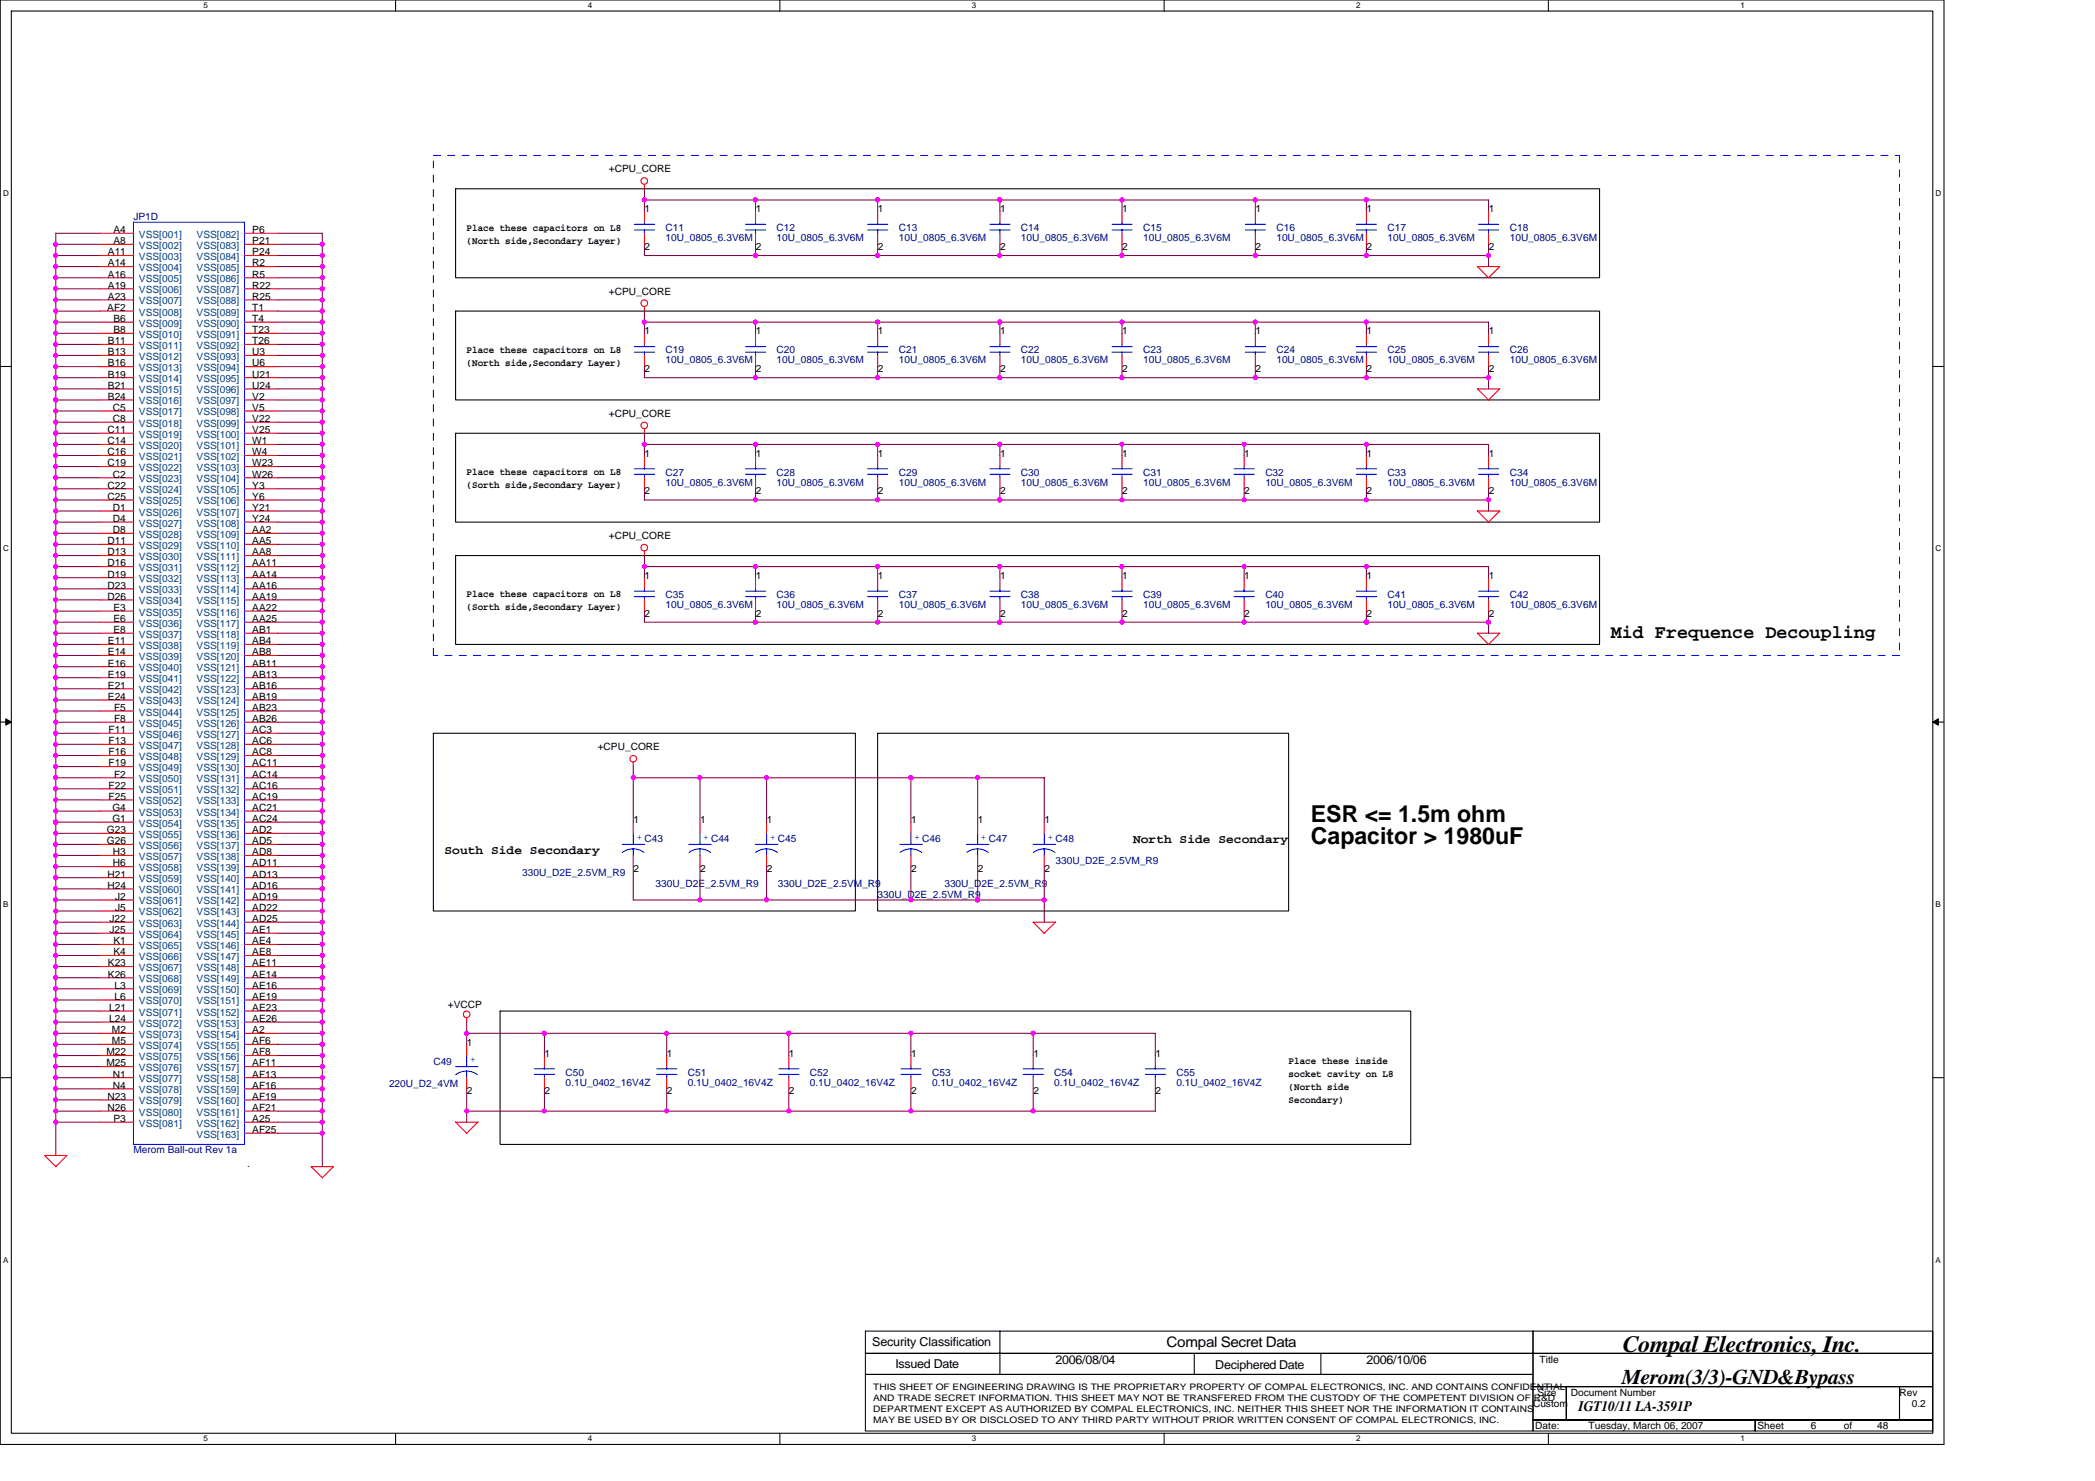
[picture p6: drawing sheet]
<svg xmlns="http://www.w3.org/2000/svg" width="297mm" height="210mm" viewBox="0 0 297 210" stroke-linecap="round" stroke-linejoin="round" font-family="sans-serif">
<defs><g id="words">
<g font-size="3.3">
<text x="185.9" y="116.4">ESR &lt;= 1.5m ohm</text>
<text x="185.9" y="119.6">Capacitor &gt; 1980uF</text>
<text x="230.1" y="191.6">Compal Electronics, Inc.</text>
</g>
<text font-size="3" x="230" y="196.1">Merom(3/3)-GND&amp;Bypass</text>
<text font-size="2.7" x="228.4" y="90.4">Mid Frequence Decoupling</text>
<g font-size="2.1">
<text x="165.4" y="191">Compal Secret Data</text>
<text x="223.8" y="200">IGT10/11 LA-3591P</text>
</g>
<g font-size="1.7">
<text x="160.7" y="119.5">North Side Secondary</text>
<text x="63" y="121.1">South Side Secondary</text>
<text x="123.7" y="190.8">Security Classification</text>
<text x="127" y="193.8">Issued Date</text>
<text x="149.6" y="193.4">2006/08/04</text>
<text x="172.3" y="194">Deciphered Date</text>
<text x="193.7" y="193.4">2006/10/06</text>
</g>
<g font-size="1.4">
<text x="86.3" y="24.4">+CPU_CORE</text>
<text x="16.1" y="34.6">A8</text>
<text x="16.1" y="33">A4</text>
<text x="35.8" y="33">P6</text>
<text x="35.8" y="34.6">P21</text>
<text x="66.2" y="32.7">Place these capacitors on L8</text>
<text x="66.2" y="34.5">(North side,Secondary Layer)</text>
<text x="91.4" y="30.1">1</text>
<text x="91.4" y="35.4">2</text>
<text x="107.1" y="30.1">1</text>
<text x="107.1" y="35.4">2</text>
<text x="124.5" y="30.1">1</text>
<text x="124.5" y="35.4">2</text>
<text x="141.8" y="30.1">1</text>
<text x="141.8" y="35.4">2</text>
<text x="159.1" y="30.1">1</text>
<text x="159.1" y="35.4">2</text>
<text x="178" y="30.1">1</text>
<text x="178" y="35.4">2</text>
<text x="193.8" y="30.1">1</text>
<text x="193.8" y="35.4">2</text>
<text x="211.1" y="30.1">1</text>
<text x="211.1" y="35.4">2</text>
<text x="15.3" y="36.2">A11</text>
<text x="15.3" y="37.8">A14</text>
<text x="15.3" y="39.3">A16</text>
<text x="15.3" y="40.9">A19</text>
<text x="35.8" y="36.2">P24</text>
<text x="35.8" y="37.8">R2</text>
<text x="35.8" y="39.3">R5</text>
<text x="35.8" y="40.9">R22</text>
<text x="86.3" y="41.7">+CPU_CORE</text>
<text x="15.2" y="44.1">AF2</text>
<text x="15.3" y="42.5">A23</text>
<text x="16.1" y="45.6">B6</text>
<text x="16.1" y="47.2">B8</text>
<text x="35.8" y="42.5">R25</text>
<text x="35.8" y="44.1">T1</text>
<text x="35.8" y="45.6">T4</text>
<text x="35.8" y="47.2">T23</text>
<text x="91.4" y="47.4">1</text>
<text x="107.1" y="47.4">1</text>
<text x="124.5" y="47.4">1</text>
<text x="141.8" y="47.4">1</text>
<text x="159.1" y="47.4">1</text>
<text x="178" y="47.4">1</text>
<text x="193.8" y="47.4">1</text>
<text x="211.1" y="47.4">1</text>
<text x="15.3" y="48.8">B11</text>
<text x="15.3" y="50.4">B13</text>
<text x="15.3" y="51.9">B16</text>
<text x="15.3" y="53.5">B19</text>
<text x="35.8" y="48.8">T26</text>
<text x="35.8" y="50.4">U3</text>
<text x="35.8" y="51.9">U6</text>
<text x="35.8" y="53.5">U21</text>
<text x="66.2" y="50">Place these capacitors on L8</text>
<text x="66.2" y="51.9">(North side,Secondary Layer)</text>
<text x="91.4" y="52.7">2</text>
<text x="107.1" y="52.7">2</text>
<text x="124.5" y="52.7">2</text>
<text x="141.8" y="52.7">2</text>
<text x="159.1" y="52.7">2</text>
<text x="178" y="52.7">2</text>
<text x="193.8" y="52.7">2</text>
<text x="211.1" y="52.7">2</text>
<text x="15.3" y="55.1">B21</text>
<text x="15.3" y="56.7">B24</text>
<text x="16" y="58.2">C5</text>
<text x="16" y="59.8">C8</text>
<text x="35.8" y="55.1">U24</text>
<text x="35.8" y="56.7">V2</text>
<text x="35.8" y="58.2">V5</text>
<text x="35.8" y="59.8">V22</text>
<text x="86.3" y="59.1">+CPU_CORE</text>
<text x="15.2" y="61.4">C11</text>
<text x="15.2" y="63">C14</text>
<text x="15.2" y="64.5">C16</text>
<text x="35.8" y="61.4">V25</text>
<text x="35.8" y="63">W1</text>
<text x="35.8" y="64.5">W4</text>
<text x="91.4" y="64.7">1</text>
<text x="107.1" y="64.7">1</text>
<text x="124.5" y="64.7">1</text>
<text x="141.8" y="64.7">1</text>
<text x="159.1" y="64.7">1</text>
<text x="176.4" y="64.7">1</text>
<text x="193.8" y="64.7">1</text>
<text x="211.1" y="64.7">1</text>
<text x="15.2" y="66.1">C19</text>
<text x="15.2" y="69.3">C22</text>
<text x="15.2" y="70.8">C25</text>
<text x="16" y="67.7">C2</text>
<text x="35.8" y="66.1">W23</text>
<text x="35.8" y="67.7">W26</text>
<text x="35.8" y="69.3">Y3</text>
<text x="35.8" y="70.8">Y6</text>
<text x="66.2" y="67.3">Place these capacitors on L8</text>
<text x="66.2" y="69.2">(Sorth side,Secondary Layer)</text>
<text x="91.4" y="70.1">2</text>
<text x="107.1" y="70.1">2</text>
<text x="124.5" y="70.1">2</text>
<text x="141.8" y="70.1">2</text>
<text x="159.1" y="70.1">2</text>
<text x="176.4" y="70.1">2</text>
<text x="193.8" y="70.1">2</text>
<text x="211.1" y="70.1">2</text>
<text x="15.2" y="77.1">D11</text>
<text x="16" y="72.4">D1</text>
<text x="16" y="74">D4</text>
<text x="16" y="75.6">D8</text>
<text x="35.8" y="72.4">Y21</text>
<text x="35.8" y="74">Y24</text>
<text x="35.8" y="75.6">AA2</text>
<text x="35.8" y="77.1">AA5</text>
<text x="86.3" y="76.4">+CPU_CORE</text>
<text x="15.2" y="78.7">D13</text>
<text x="15.2" y="80.3">D16</text>
<text x="15.2" y="81.9">D19</text>
<text x="15.2" y="83.4">D23</text>
<text x="35.8" y="78.7">AA8</text>
<text x="35.8" y="80.3">AA11</text>
<text x="35.8" y="81.9">AA14</text>
<text x="35.8" y="83.4">AA16</text>
<text x="91.4" y="82">1</text>
<text x="107.1" y="82">1</text>
<text x="124.5" y="82">1</text>
<text x="141.8" y="82">1</text>
<text x="159.1" y="82">1</text>
<text x="176.4" y="82">1</text>
<text x="193.8" y="82">1</text>
<text x="211.1" y="82">1</text>
<text x="15.2" y="85">D26</text>
<text x="16.1" y="86.6">E3</text>
<text x="16.1" y="88.2">E6</text>
<text x="16.1" y="89.7">E8</text>
<text x="35.8" y="85">AA19</text>
<text x="35.8" y="86.6">AA22</text>
<text x="35.8" y="88.2">AA25</text>
<text x="35.8" y="89.7">AB1</text>
<text x="66.2" y="84.6">Place these capacitors on L8</text>
<text x="66.2" y="86.5">(Sorth side,Secondary Layer)</text>
<text x="91.4" y="87.4">2</text>
<text x="107.1" y="87.4">2</text>
<text x="124.5" y="87.4">2</text>
<text x="141.8" y="87.4">2</text>
<text x="159.1" y="87.4">2</text>
<text x="176.4" y="87.4">2</text>
<text x="193.8" y="87.4">2</text>
<text x="211.1" y="87.4">2</text>
<text x="15.3" y="91.3">E11</text>
<text x="15.3" y="92.9">E14</text>
<text x="15.3" y="94.5">E16</text>
<text x="35.8" y="91.3">AB4</text>
<text x="35.8" y="92.9">AB8</text>
<text x="35.8" y="94.5">AB11</text>
<text x="15.3" y="96">E19</text>
<text x="15.3" y="97.6">E21</text>
<text x="15.3" y="99.2">E24</text>
<text x="16.2" y="100.8">F5</text>
<text x="35.8" y="96">AB13</text>
<text x="35.8" y="97.6">AB16</text>
<text x="35.8" y="99.2">AB19</text>
<text x="35.8" y="100.8">AB23</text>
<text x="15.4" y="103.9">F11</text>
<text x="15.4" y="105.5">F13</text>
<text x="15.4" y="107.1">F16</text>
<text x="16.2" y="102.3">F8</text>
<text x="35.8" y="102.3">AB26</text>
<text x="35.8" y="103.9">AC3</text>
<text x="35.8" y="105.5">AC6</text>
<text x="35.8" y="107.1">AC8</text>
<text x="84.7" y="106.3">+CPU_CORE</text>
<text x="15.4" y="108.6">F19</text>
<text x="15.4" y="111.8">F22</text>
<text x="15.4" y="113.3">F25</text>
<text x="16.2" y="110.2">F2</text>
<text x="35.8" y="108.6">AC11</text>
<text x="35.8" y="110.2">AC14</text>
<text x="35.8" y="111.8">AC16</text>
<text x="35.8" y="113.3">AC19</text>
<text x="15.2" y="118.1">G23</text>
<text x="15.2" y="119.7">G26</text>
<text x="15.9" y="114.9">G4</text>
<text x="15.9" y="116.5">G1</text>
<text x="35.8" y="114.9">AC21</text>
<text x="35.8" y="116.5">AC24</text>
<text x="35.8" y="118.1">AD2</text>
<text x="35.8" y="119.7">AD5</text>
<text x="89.8" y="116.7">1</text>
<text x="99.3" y="116.7">1</text>
<text x="108.7" y="116.7">1</text>
<text x="129.2" y="116.7">1</text>
<text x="138.6" y="116.7">1</text>
<text x="148.1" y="116.7">1</text>
<text x="15.2" y="124.4">H21</text>
<text x="15.2" y="126">H24</text>
<text x="16" y="121.2">H3</text>
<text x="16" y="122.8">H6</text>
<text x="35.8" y="121.2">AD8</text>
<text x="35.8" y="122.8">AD11</text>
<text x="35.8" y="124.4">AD13</text>
<text x="35.8" y="126">AD16</text>
<text x="89.8" y="123.6">2</text>
<text x="99.3" y="123.6">2</text>
<text x="108.7" y="123.6">2</text>
<text x="129.2" y="123.6">2</text>
<text x="138.6" y="123.6">2</text>
<text x="148.1" y="123.6">2</text>
<text x="15.5" y="130.7">J22</text>
<text x="16.3" y="127.5">J2</text>
<text x="16.3" y="129.1">J5</text>
<text x="35.8" y="127.5">AD19</text>
<text x="35.8" y="129.1">AD22</text>
<text x="35.8" y="130.7">AD25</text>
<text x="15.3" y="137">K23</text>
<text x="15.5" y="132.2">J25</text>
<text x="16.1" y="133.8">K1</text>
<text x="16.1" y="135.4">K4</text>
<text x="35.8" y="137">AE11</text>
<text x="35.8" y="132.2">AE1</text>
<text x="35.8" y="133.8">AE4</text>
<text x="35.8" y="135.4">AE8</text>
<text x="15.3" y="138.6">K26</text>
<text x="15.5" y="143.3">L21</text>
<text x="16.3" y="140.1">L3</text>
<text x="16.3" y="141.7">L6</text>
<text x="35.8" y="143.3">AE23</text>
<text x="35.8" y="141.7">AE19</text>
<text x="35.8" y="138.6">AE14</text>
<text x="35.8" y="140.1">AE16</text>
<text x="63.5" y="142.8">+VCCP</text>
<text x="15.1" y="149.6">M22</text>
<text x="15.5" y="144.8">L24</text>
<text x="15.9" y="146.4">M2</text>
<text x="15.9" y="148">M5</text>
<text x="35.8" y="149.6">AF8</text>
<text x="35.8" y="148">AF6</text>
<text x="35.8" y="146.4">A2</text>
<text x="35.8" y="144.8">AE26</text>
<text x="66.2" y="148.2">1</text>
<text x="77.2" y="149.8">1</text>
<text x="94.5" y="149.8">1</text>
<text x="111.9" y="149.8">1</text>
<text x="129.2" y="149.8">1</text>
<text x="146.5" y="149.8">1</text>
<text x="163.8" y="149.8">1</text>
<text x="15.1" y="151.2">M25</text>
<text x="15.2" y="155.9">N23</text>
<text x="16" y="152.7">N1</text>
<text x="16" y="154.3">N4</text>
<text x="35.8" y="155.9">AF19</text>
<text x="35.8" y="154.3">AF16</text>
<text x="35.8" y="152.7">AF13</text>
<text x="35.8" y="151.2">AF11</text>
<text x="66.2" y="155.1">2</text>
<text x="77.2" y="155.1">2</text>
<text x="94.5" y="155.1">2</text>
<text x="111.9" y="155.1">2</text>
<text x="129.2" y="155.1">2</text>
<text x="146.5" y="155.1">2</text>
<text x="163.8" y="155.1">2</text>
<text x="182.7" y="150.8">Place these inside</text>
<text x="182.7" y="152.7">socket cavity on L8</text>
<text x="182.7" y="154.5">(North side</text>
<text x="15.2" y="157.5">N26</text>
<text x="16.1" y="159">P3</text>
<text x="35.8" y="159">A25</text>
<text x="35.8" y="157.5">AF21</text>
<text x="35.8" y="160.6">AF25</text>
<text x="182.7" y="156.4">Secondary)</text>
<text x="35.1" y="165.4">.</text>
<text x="218" y="197.8">Size</text>
<text x="218.3" y="193.2">Title</text>
<text x="222.7" y="197.8">Document Number</text>
<text x="269.3" y="197.8">Rev</text>
<text x="217.4" y="199.4">Custom</text>
<text x="217.7" y="202.5">Date:</text>
<text x="225.2" y="202.5">Tuesday, March 06, 2007</text>
<text x="249.2" y="202.5">Sheet</text>
<text x="256.7" y="202.5">6</text>
<text x="261.4" y="202.5">of</text>
<text x="266.2" y="202.5">48</text>
<text x="271.1" y="199.4">0.2</text>
</g>
<g font-size="1.4" fill="#000080">
<text x="18.9" y="31.2">JP1D</text>
<text x="94.4" y="32.8">C11</text>
<text x="94.4" y="34.2">10U_0805_6.3V6M</text>
<text x="110.1" y="32.8">C12</text>
<text x="110.1" y="34.2">10U_0805_6.3V6M</text>
<text x="127.4" y="32.8">C13</text>
<text x="127.4" y="34.2">10U_0805_6.3V6M</text>
<text x="144.8" y="32.8">C14</text>
<text x="144.8" y="34.2">10U_0805_6.3V6M</text>
<text x="162.1" y="32.8">C15</text>
<text x="162.1" y="34.2">10U_0805_6.3V6M</text>
<text x="181" y="32.8">C16</text>
<text x="181" y="34.2">10U_0805_6.3V6M</text>
<text x="196.7" y="32.8">C17</text>
<text x="196.7" y="34.2">10U_0805_6.3V6M</text>
<text x="214.1" y="32.8">C18</text>
<text x="214.1" y="34.2">10U_0805_6.3V6M</text>
<text x="94.4" y="50.1">C19</text>
<text x="94.4" y="51.5">10U_0805_6.3V6M</text>
<text x="110.1" y="50.1">C20</text>
<text x="110.1" y="51.5">10U_0805_6.3V6M</text>
<text x="127.4" y="50.1">C21</text>
<text x="127.4" y="51.5">10U_0805_6.3V6M</text>
<text x="144.8" y="50.1">C22</text>
<text x="144.8" y="51.5">10U_0805_6.3V6M</text>
<text x="162.1" y="50.1">C23</text>
<text x="162.1" y="51.5">10U_0805_6.3V6M</text>
<text x="181" y="50.1">C24</text>
<text x="181" y="51.5">10U_0805_6.3V6M</text>
<text x="196.7" y="50.1">C25</text>
<text x="196.7" y="51.5">10U_0805_6.3V6M</text>
<text x="214.1" y="50.1">C26</text>
<text x="214.1" y="51.5">10U_0805_6.3V6M</text>
<text x="94.4" y="67.4">C27</text>
<text x="94.4" y="68.8">10U_0805_6.3V6M</text>
<text x="110.1" y="67.4">C28</text>
<text x="110.1" y="68.8">10U_0805_6.3V6M</text>
<text x="127.4" y="67.4">C29</text>
<text x="127.4" y="68.8">10U_0805_6.3V6M</text>
<text x="144.8" y="67.4">C30</text>
<text x="144.8" y="68.8">10U_0805_6.3V6M</text>
<text x="162.1" y="67.4">C31</text>
<text x="162.1" y="68.8">10U_0805_6.3V6M</text>
<text x="179.4" y="67.4">C32</text>
<text x="179.4" y="68.8">10U_0805_6.3V6M</text>
<text x="196.7" y="67.4">C33</text>
<text x="196.7" y="68.8">10U_0805_6.3V6M</text>
<text x="214.1" y="67.4">C34</text>
<text x="214.1" y="68.8">10U_0805_6.3V6M</text>
<text x="94.4" y="84.7">C35</text>
<text x="94.4" y="86.1">10U_0805_6.3V6M</text>
<text x="110.1" y="84.7">C36</text>
<text x="110.1" y="86.1">10U_0805_6.3V6M</text>
<text x="127.4" y="84.7">C37</text>
<text x="127.4" y="86.1">10U_0805_6.3V6M</text>
<text x="144.8" y="84.7">C38</text>
<text x="144.8" y="86.1">10U_0805_6.3V6M</text>
<text x="162.1" y="84.7">C39</text>
<text x="162.1" y="86.1">10U_0805_6.3V6M</text>
<text x="179.4" y="84.7">C40</text>
<text x="179.4" y="86.1">10U_0805_6.3V6M</text>
<text x="196.7" y="84.7">C41</text>
<text x="196.7" y="86.1">10U_0805_6.3V6M</text>
<text x="214.1" y="84.7">C42</text>
<text x="214.1" y="86.1">10U_0805_6.3V6M</text>
<text x="74" y="124.1">330U_D2E_2.5VM_R9</text>
<text x="92.9" y="125.7">330U_D2E_2.5VM_R9</text>
<text x="110.3" y="125.7">330U_D2E_2.5VM_R9</text>
<text x="133.9" y="125.7">330U_D2E_2.5VM_R9</text>
<text x="149.6" y="122.5">330U_D2E_2.5VM_R9</text>
<text x="124.4" y="127.3">330U_D2E_2.5VM_R9</text>
<text x="55.2" y="154">220U_D2_4VM</text>
<text x="61.4" y="150.9">C49</text>
<text x="80.2" y="152.4">C50</text>
<text x="80.2" y="153.9">0.1U_0402_16V4Z</text>
<text x="97.5" y="152.4">C51</text>
<text x="97.5" y="153.9">0.1U_0402_16V4Z</text>
<text x="114.8" y="152.4">C52</text>
<text x="114.8" y="153.9">0.1U_0402_16V4Z</text>
<text x="132.2" y="152.4">C53</text>
<text x="132.2" y="153.9">0.1U_0402_16V4Z</text>
<text x="149.5" y="152.4">C54</text>
<text x="149.5" y="153.9">0.1U_0402_16V4Z</text>
<text x="166.8" y="152.4">C55</text>
<text x="166.8" y="153.9">0.1U_0402_16V4Z</text>
<text x="18.9" y="163.5">Merom Ball-out Rev 1a</text>
</g>
<g font-size="1.4" fill="#004080">
<text x="19.7" y="35.3">VSS[002]</text>
<text x="19.7" y="33.7">VSS[001]</text>
<text x="27.9" y="33.7">VSS[082]</text>
<text x="27.9" y="35.3">VSS[083]</text>
<text x="19.7" y="36.9">VSS[003]</text>
<text x="19.7" y="38.4">VSS[004]</text>
<text x="19.7" y="40">VSS[005]</text>
<text x="19.7" y="41.6">VSS[006]</text>
<text x="27.9" y="36.9">VSS[084]</text>
<text x="27.9" y="38.4">VSS[085]</text>
<text x="27.9" y="40">VSS[086]</text>
<text x="27.9" y="41.6">VSS[087]</text>
<text x="19.7" y="43.1">VSS[007]</text>
<text x="19.7" y="44.7">VSS[008]</text>
<text x="19.7" y="46.3">VSS[009]</text>
<text x="19.7" y="47.9">VSS[010]</text>
<text x="27.9" y="43.1">VSS[088]</text>
<text x="27.9" y="44.7">VSS[089]</text>
<text x="27.9" y="46.3">VSS[090]</text>
<text x="27.9" y="47.9">VSS[091]</text>
<text x="19.7" y="49.4">VSS[011]</text>
<text x="19.7" y="51">VSS[012]</text>
<text x="19.7" y="52.6">VSS[013]</text>
<text x="27.9" y="49.4">VSS[092]</text>
<text x="27.9" y="51">VSS[093]</text>
<text x="27.9" y="52.6">VSS[094]</text>
<text x="19.7" y="54.2">VSS[014]</text>
<text x="19.7" y="55.8">VSS[015]</text>
<text x="19.7" y="57.3">VSS[016]</text>
<text x="19.7" y="58.9">VSS[017]</text>
<text x="27.9" y="54.2">VSS[095]</text>
<text x="27.9" y="55.8">VSS[096]</text>
<text x="27.9" y="57.3">VSS[097]</text>
<text x="27.9" y="58.9">VSS[098]</text>
<text x="19.7" y="60.5">VSS[018]</text>
<text x="19.7" y="62">VSS[019]</text>
<text x="19.7" y="63.6">VSS[020]</text>
<text x="19.7" y="65.2">VSS[021]</text>
<text x="27.9" y="60.5">VSS[099]</text>
<text x="27.9" y="62">VSS[100]</text>
<text x="27.9" y="63.6">VSS[101]</text>
<text x="27.9" y="65.2">VSS[102]</text>
<text x="19.7" y="66.8">VSS[022]</text>
<text x="19.7" y="68.3">VSS[023]</text>
<text x="19.7" y="69.9">VSS[024]</text>
<text x="19.7" y="71.5">VSS[025]</text>
<text x="27.9" y="66.8">VSS[103]</text>
<text x="27.9" y="68.3">VSS[104]</text>
<text x="27.9" y="69.9">VSS[105]</text>
<text x="27.9" y="71.5">VSS[106]</text>
<text x="19.7" y="73.1">VSS[026]</text>
<text x="19.7" y="74.6">VSS[027]</text>
<text x="19.7" y="76.2">VSS[028]</text>
<text x="19.7" y="77.8">VSS[029]</text>
<text x="27.9" y="73.1">VSS[107]</text>
<text x="27.9" y="74.6">VSS[108]</text>
<text x="27.9" y="76.2">VSS[109]</text>
<text x="27.9" y="77.8">VSS[110]</text>
<text x="19.7" y="79.4">VSS[030]</text>
<text x="19.7" y="80.9">VSS[031]</text>
<text x="19.7" y="82.5">VSS[032]</text>
<text x="27.9" y="79.4">VSS[111]</text>
<text x="27.9" y="80.9">VSS[112]</text>
<text x="27.9" y="82.5">VSS[113]</text>
<text x="19.7" y="84.1">VSS[033]</text>
<text x="19.7" y="85.7">VSS[034]</text>
<text x="19.7" y="87.2">VSS[035]</text>
<text x="19.7" y="88.8">VSS[036]</text>
<text x="27.9" y="84.1">VSS[114]</text>
<text x="27.9" y="85.7">VSS[115]</text>
<text x="27.9" y="87.2">VSS[116]</text>
<text x="27.9" y="88.8">VSS[117]</text>
<text x="19.7" y="90.4">VSS[037]</text>
<text x="19.7" y="92">VSS[038]</text>
<text x="19.7" y="93.5">VSS[039]</text>
<text x="19.7" y="95.1">VSS[040]</text>
<text x="27.9" y="90.4">VSS[118]</text>
<text x="27.9" y="92">VSS[119]</text>
<text x="27.9" y="93.5">VSS[120]</text>
<text x="27.9" y="95.1">VSS[121]</text>
<text x="19.7" y="96.7">VSS[041]</text>
<text x="19.7" y="98.3">VSS[042]</text>
<text x="19.7" y="99.8">VSS[043]</text>
<text x="19.7" y="101.4">VSS[044]</text>
<text x="27.9" y="96.7">VSS[122]</text>
<text x="27.9" y="98.3">VSS[123]</text>
<text x="27.9" y="99.8">VSS[124]</text>
<text x="27.9" y="101.4">VSS[125]</text>
<text x="19.7" y="103">VSS[045]</text>
<text x="19.7" y="104.6">VSS[046]</text>
<text x="19.7" y="106.1">VSS[047]</text>
<text x="19.7" y="107.7">VSS[048]</text>
<text x="27.9" y="103">VSS[126]</text>
<text x="27.9" y="104.6">VSS[127]</text>
<text x="27.9" y="106.1">VSS[128]</text>
<text x="27.9" y="107.7">VSS[129]</text>
<text x="19.7" y="109.3">VSS[049]</text>
<text x="19.7" y="110.9">VSS[050]</text>
<text x="19.7" y="112.4">VSS[051]</text>
<text x="27.9" y="109.3">VSS[130]</text>
<text x="27.9" y="110.9">VSS[131]</text>
<text x="27.9" y="112.4">VSS[132]</text>
<text x="19.7" y="114">VSS[052]</text>
<text x="19.7" y="115.6">VSS[053]</text>
<text x="19.7" y="117.2">VSS[054]</text>
<text x="19.7" y="118.7">VSS[055]</text>
<text x="27.9" y="114">VSS[133]</text>
<text x="27.9" y="115.6">VSS[134]</text>
<text x="27.9" y="117.2">VSS[135]</text>
<text x="27.9" y="118.7">VSS[136]</text>
<text x="19.7" y="120.3">VSS[056]</text>
<text x="19.7" y="121.9">VSS[057]</text>
<text x="19.7" y="123.5">VSS[058]</text>
<text x="19.7" y="125">VSS[059]</text>
<text x="27.9" y="120.3">VSS[137]</text>
<text x="27.9" y="121.9">VSS[138]</text>
<text x="27.9" y="123.5">VSS[139]</text>
<text x="27.9" y="125">VSS[140]</text>
<text x="19.7" y="126.6">VSS[060]</text>
<text x="19.7" y="128.2">VSS[061]</text>
<text x="19.7" y="129.8">VSS[062]</text>
<text x="19.7" y="131.3">VSS[063]</text>
<text x="27.9" y="126.6">VSS[141]</text>
<text x="27.9" y="128.2">VSS[142]</text>
<text x="27.9" y="129.8">VSS[143]</text>
<text x="27.9" y="131.3">VSS[144]</text>
<text x="19.7" y="132.9">VSS[064]</text>
<text x="19.7" y="134.5">VSS[065]</text>
<text x="19.7" y="136.1">VSS[066]</text>
<text x="19.7" y="137.6">VSS[067]</text>
<text x="27.9" y="137.6">VSS[148]</text>
<text x="27.9" y="132.9">VSS[145]</text>
<text x="27.9" y="134.5">VSS[146]</text>
<text x="27.9" y="136.1">VSS[147]</text>
<text x="19.7" y="139.2">VSS[068]</text>
<text x="19.7" y="140.8">VSS[069]</text>
<text x="19.7" y="142.4">VSS[070]</text>
<text x="19.7" y="143.9">VSS[071]</text>
<text x="27.9" y="143.9">VSS[152]</text>
<text x="27.9" y="142.4">VSS[151]</text>
<text x="27.9" y="139.2">VSS[149]</text>
<text x="27.9" y="140.8">VSS[150]</text>
<text x="19.7" y="145.5">VSS[072]</text>
<text x="19.7" y="147.1">VSS[073]</text>
<text x="19.7" y="148.7">VSS[074]</text>
<text x="27.9" y="148.7">VSS[155]</text>
<text x="27.9" y="147.1">VSS[154]</text>
<text x="27.9" y="145.5">VSS[153]</text>
<text x="19.7" y="150.2">VSS[075]</text>
<text x="19.7" y="151.8">VSS[076]</text>
<text x="19.7" y="153.4">VSS[077]</text>
<text x="19.7" y="155">VSS[078]</text>
<text x="27.9" y="155">VSS[159]</text>
<text x="27.9" y="153.4">VSS[158]</text>
<text x="27.9" y="151.8">VSS[157]</text>
<text x="27.9" y="150.2">VSS[156]</text>
<text x="19.7" y="156.5">VSS[079]</text>
<text x="19.7" y="158.1">VSS[080]</text>
<text x="19.7" y="159.7">VSS[081]</text>
<text x="27.9" y="159.7">VSS[162]</text>
<text x="27.9" y="158.1">VSS[161]</text>
<text x="27.9" y="156.5">VSS[160]</text>
<text x="27.9" y="161.2">VSS[163]</text>
</g>
<g font-size="1.4" fill="#00f">
<text x="90.3" y="119.1">+ C43</text>
<text x="99.7" y="119.1">+ C44</text>
<text x="109.2" y="119.1">+ C45</text>
<text x="129.6" y="119.1">+ C46</text>
<text x="139.1" y="119.1">+ C47</text>
<text x="148.5" y="119.1">+ C48</text>
<text x="66.7" y="150.6">+</text>
</g>
<g font-size="1.3">
<text x="123.8" y="197">THIS SHEET OF ENGINEERING DRAWING IS THE PROPRIETARY PROPERTY OF COMPAL ELECTRONICS, INC. AND CONTAINS CONFIDENTIAL</text>
<text x="123.8" y="198.6">AND TRADE SECRET INFORMATION. THIS SHEET MAY NOT BE TRANSFERED FROM THE CUSTODY OF THE COMPETENT DIVISION OF R&amp;D</text>
<text x="123.8" y="200.1">DEPARTMENT EXCEPT AS AUTHORIZED BY COMPAL ELECTRONICS, INC. NEITHER THIS SHEET NOR THE INFORMATION IT CONTAINS</text>
<text x="123.8" y="201.6">MAY BE USED BY OR DISCLOSED TO ANY THIRD PARTY WITHOUT PRIOR WRITTEN CONSENT OF COMPAL ELECTRONICS, INC.</text>
</g>
<g font-size="1.1">
<text x="28.8" y="1.2">5</text>
<text x="83.3" y="1.2">4</text>
<text x="137.8" y="1.2">3</text>
<text x="192.3" y="1.2">2</text>
<text x="246.8" y="1.2">1</text>
<text x=".4" y="27.8">D</text>
<text x="274.4" y="27.8">D</text>
<text x=".4" y="78.1">C</text>
<text x="274.4" y="78.1">C</text>
<text x=".4" y="128.5">B</text>
<text x="274.4" y="128.5">B</text>
<text x=".4" y="178.9">A</text>
<text x="274.4" y="178.9">A</text>
<text x="28.8" y="204.3">5</text>
<text x="83.3" y="204.3">4</text>
<text x="137.8" y="204.3">3</text>
<text x="192.3" y="204.3">2</text>
<text x="246.8" y="204.3">1</text>
</g>
</g></defs>
<path d="M0 0h275.6v204.7h-275.6zM1.6 1.6h272.4v201.5h-272.4z" fill="none" stroke="#000" stroke-width=".15"/>
<g fill="#fff">
<path d="M28.8 .1h.7v1.3h-.7z"/>
<path d="M28.8 203.3h.7v1.3h-.7z"/>
</g>
<path d="M56.1 0v1.6M56.1 203.1v1.6" fill="none" stroke="#000" stroke-width=".15"/>
<g fill="#fff">
<path d="M83.3 .1h.6v1.3h-.6z"/>
<path d="M83.3 203.3h.6v1.3h-.6z"/>
</g>
<path d="M110.6 0v1.6M110.6 203.1v1.6" fill="none" stroke="#000" stroke-width=".15"/>
<g fill="#fff">
<path d="M137.8 .1h.6v1.3h-.6z"/>
<path d="M137.8 203.3h.6v1.3h-.6z"/>
</g>
<path d="M165.1 0v1.6M165.1 203.1v1.6" fill="none" stroke="#000" stroke-width=".15"/>
<g fill="#fff">
<path d="M192.3 .1h.6v1.3h-.6z"/>
<path d="M192.3 203.3h.6v1.3h-.6z"/>
</g>
<path d="M219.5 0v1.6M219.5 203.1v1.6" fill="none" stroke="#000" stroke-width=".15"/>
<g fill="#fff">
<path d="M246.8 .1h.6v1.3h-.6z"/>
<path d="M246.8 203.3h.6v1.3h-.6z"/>
<path d="M.4 26.8h.8v1.2h-.8z"/>
<path d="M274.4 26.8h.8v1.2h-.8z"/>
<path d="M.4 77.1h.8v1.3h-.8z"/>
<path d="M274.4 77.1h.8v1.3h-.8z"/>
</g>
<path d="M0 51.9h1.6M274 51.9h1.6" fill="none" stroke="#000" stroke-width=".15"/>
<g fill="#fff">
<path d="M.4 127.5h.8v1.3h-.8z"/>
<path d="M274.4 127.5h.8v1.3h-.8z"/>
</g>
<path d="M0 102.3h1.6M274 102.3h1.6" fill="none" stroke="#000" stroke-width=".15"/>
<path d="M.8 101.9l.8 .4-.8 .5zM274 102.3l.8-.4v.9z" fill="#000" stroke="#000" stroke-width=".14"/>
<g fill="#fff">
<path d="M.4 177.9h.8v1.3h-.8z"/>
<path d="M274.4 177.9h.8v1.3h-.8z"/>
</g>
<g fill="none" stroke="#000" stroke-width=".15">
<path d="M64.6 26.8h162.2v12.6h-162.2zM64.6 44.1h162.2v12.6h-162.2zM64.6 61.4h162.2v12.6h-162.2zM64.6 78.7h162.2v12.6h-162.2zM61.4 103.9h59.9v25.2h-59.9zM124.4 103.9h58.3v25.2h-58.3zM0 152.7h1.6M70.9 143.3h129.1v18.9h-129.1zM274 152.7h1.6M122.7 188.7h94.7v3.1h-94.7zM122.7 191.8h94.7v3h-94.7zM122.7 194.8h94.7v8h-94.7z"/>
<path d="M141.8 188.7v6.1M169.3 191.8v3M187.3 191.8v3M217.4 188.7h56.6v3.1h-56.6zM217.4 191.8h56.6v4.7h-56.6zM217.4 196.5h4.7v4.8h-4.7zM222.1 196.5h47.2v4.8h-47.2zM269.3 196.5h4.7v4.8h-4.7zM217.4 201.3h31.5v1.5h-31.5zM248.9 201.3h25.1v1.5h-25.1z"/>
</g>
<path d="M61.4 22h207.9M269.3 22v70.9M61.4 92.9v-70.9M269.3 92.9h-207.9" fill="none" stroke="#00f" stroke-width=".14" stroke-dasharray="1 1 1 1 1 1 1 1"/>
<g fill="none" stroke="#f00" stroke-width=".15">
<path d="M14.2 37.8h4.7M14.2 33.1h4.7M14.2 34.6h4.7M14.2 36.2h4.7M14.2 39.4h4.7M34.7 37.8h4.7M34.7 33.1h4.7M34.7 34.6h4.7M34.7 36.2h4.7M34.7 39.4h4.7M91.4 26.1v.7M91.4 29.9v1.6"/>
<path d="M91.4 33.1v1.5M107.1 29.9v1.6M107.1 33.1v1.5M124.4 29.9v1.6M124.4 33.1v1.5M141.8 29.9v1.6M141.8 33.1v1.5M159.1 29.9v1.6M159.1 33.1v1.5M178 29.9v1.6M178 33.1v1.5M193.7 29.9v1.6"/>
<path d="M193.7 33.1v1.5M209.5 37.8l1.5 1.6M209.5 37.8h3.2l-1.7 1.6M211 29.9v1.6M211 33.1v1.5M14.2 55.1h4.7M14.2 40.9h4.7M14.2 42.5h4.7M14.2 44.1h4.7M14.2 45.7h4.7M14.2 47.2h4.7M14.2 48.8h4.7"/>
<path d="M14.2 50.4h4.7M14.2 52h4.7M14.2 53.5h4.7M14.2 56.7h4.7M14.2 58.3h4.7M14.2 59.8h4.7M34.7 55.1h4.7M34.7 40.9h4.7M34.7 42.5h4.7M34.7 44.1h4.7M34.7 45.7h4.7M34.7 47.2h4.7"/>
<path d="M34.7 48.8h4.7M34.7 50.4h4.7M34.7 52h4.7M34.7 53.5h4.7M34.7 56.7h4.7M34.7 58.3h4.7M34.7 59.8h4.7M91.4 43.5v.6M91.4 47.2v1.6M91.4 50.4v1.6M107.1 47.2v1.6M107.1 50.4v1.6"/>
<path d="M124.4 47.2v1.6M124.4 50.4v1.6M141.8 47.2v1.6M141.8 50.4v1.6M159.1 47.2v1.6M159.1 50.4v1.6M178 47.2v1.6M178 50.4v1.6M193.7 47.2v1.6M193.7 50.4v1.6M209.5 55.1l1.5 1.6M209.5 55.1h3.2l-1.7 1.6"/>
<path d="M211 47.2v1.6M211 50.4v1.6M14.2 72.4h4.7M14.2 61.4h4.7M14.2 63h4.7M14.2 64.6h4.7M14.2 66.1h4.7M14.2 67.7h4.7M14.2 69.3h4.7M14.2 70.9h4.7M14.2 74h4.7M14.2 75.6h4.7"/>
<path d="M14.2 77.2h4.7M14.2 78.7h4.7M34.7 72.4h4.7M34.7 61.4h4.7M34.7 63h4.7M34.7 64.6h4.7M34.7 66.1h4.7M34.7 67.7h4.7M34.7 69.3h4.7M34.7 70.9h4.7M34.7 74h4.7M34.7 75.6h4.7"/>
<path d="M34.7 77.2h4.7M34.7 78.7h4.7M91.4 60.8v.6M91.4 64.6v1.5M91.4 67.7v1.6M91.4 78.1v.7M107.1 64.6v1.5M107.1 67.7v1.6M124.4 64.6v1.5M124.4 67.7v1.6M141.8 64.6v1.5M141.8 67.7v1.6"/>
<path d="M159.1 64.6v1.5M159.1 67.7v1.6M176.4 64.6v1.5M176.4 67.7v1.6M193.7 64.6v1.5M193.7 67.7v1.6M209.5 72.4l1.5 1.6M209.5 72.4h3.2l-1.7 1.6M211 64.6v1.5M211 67.7v1.6M14.2 89.7h4.7M14.2 80.3h4.7"/>
<path d="M14.2 81.9h4.7M14.2 83.5h4.7M14.2 85h4.7M14.2 86.6h4.7M14.2 88.2h4.7M14.2 91.3h4.7M14.2 92.9h4.7M14.2 94.5h4.7M14.2 96.1h4.7M14.2 97.6h4.7M14.2 99.2h4.7M34.7 89.7h4.7"/>
<path d="M34.7 80.3h4.7M34.7 81.9h4.7M34.7 83.5h4.7M34.7 85h4.7M34.7 86.6h4.7M34.7 88.2h4.7M34.7 91.3h4.7M34.7 92.9h4.7M34.7 94.5h4.7M34.7 96.1h4.7M34.7 97.6h4.7M34.7 99.2h4.7"/>
<path d="M91.4 81.9v1.6M91.4 85v1.6M107.1 81.9v1.6M107.1 85v1.6M124.4 81.9v1.6M124.4 85v1.6M141.8 81.9v1.6M141.8 85v1.6M159.1 81.9v1.6M159.1 85v1.6M176.4 81.9v1.6M176.4 85v1.6"/>
<path d="M193.7 81.9v1.6M193.7 85v1.6M209.5 89.7l1.5 1.6M209.5 89.7h3.2l-1.7 1.7M211 81.9v1.6M211 85v1.6M14.2 100.8h4.7M14.2 102.4h4.7M14.2 103.9h4.7M14.2 105.5h4.7M14.2 107.1h4.7M14.2 108.6h4.7"/>
<path d="M14.2 110.2h4.7M14.2 111.8h4.7M14.2 113.4h4.7M14.2 115h4.7M14.2 116.5h4.7M14.2 118.1h4.7M14.2 119.7h4.7M34.7 100.8h4.7M34.7 102.4h4.7M34.7 103.9h4.7M34.7 105.5h4.7M34.7 107.1h4.7"/>
<path d="M34.7 108.6h4.7M34.7 110.2h4.7M34.7 111.8h4.7M34.7 113.4h4.7M34.7 115h4.7M34.7 116.5h4.7M34.7 118.1h4.7M34.7 119.7h4.7M89.8 108v.7M89.8 116.5v1.6M99.2 116.5v1.6M108.7 116.5v1.6"/>
<path d="M129.2 116.5v1.6M138.6 116.5v1.6M148.1 116.5v1.6M14.2 130.7h4.7M14.2 137h4.7M14.2 121.2h4.7M14.2 122.8h4.7M14.2 124.4h4.7M14.2 126h4.7M14.2 127.6h4.7M14.2 129.1h4.7M14.2 132.3h4.7"/>
<path d="M14.2 133.9h4.7M14.2 135.4h4.7M14.2 138.6h4.7M34.7 130.7h4.7M34.7 137h4.7M34.7 121.2h4.7M34.7 122.8h4.7M34.7 124.4h4.7M34.7 126h4.7M34.7 127.6h4.7M34.7 129.1h4.7M34.7 132.3h4.7"/>
<path d="M34.7 133.9h4.7M34.7 135.4h4.7M34.7 138.6h4.7M89.8 121.2v1.6M99.2 121.2v1.6M108.7 121.2v1.6M129.2 121.2v1.6M138.6 121.2v1.6M146.5 130.7h3.1l-1.5 1.6M146.5 130.7l1.6 1.6M148.1 121.2v1.6M14.2 159h4.7"/>
<path d="M14.2 140.1h4.7M14.2 141.7h4.7M14.2 143.3h4.7M14.2 144.9h4.7M14.2 146.5h4.7M14.2 148h4.7M14.2 149.6h4.7M14.2 151.2h4.7M14.2 152.7h4.7M14.2 154.3h4.7M14.2 155.9h4.7M14.2 157.5h4.7"/>
<path d="M34.7 159h4.7M34.7 140.1h4.7M34.7 141.7h4.7M34.7 143.3h4.7M34.7 144.9h4.7M34.7 146.5h4.7M34.7 148h4.7M34.7 149.6h4.7M34.7 151.2h4.7M34.7 152.7h4.7M34.7 154.3h4.7M34.7 155.9h4.7"/>
<path d="M34.7 157.5h4.7M64.6 159l1.6 1.6M64.6 159h3.2M66.2 144.3v.6M66.2 148v1.6M66.2 152.7v1.6M67.8 159l-1.7 1.6M77.2 149.6v1.6M77.2 152.7v1.6M94.5 149.6v1.6M94.5 152.7v1.6M111.8 149.6v1.6"/>
<path d="M111.8 152.7v1.6M129.2 149.6v1.6M129.2 152.7v1.6M146.5 149.6v1.6M146.5 152.7v1.6M163.8 149.6v1.6M163.8 152.7v1.6M9.5 163.8l-1.6 1.6M9.5 163.8h-3.2l1.6 1.6M34.7 160.6h4.7M44.1 165.4h3.2M44.1 165.4l1.6 1.5"/>
<path d="M47.3 165.3l-1.6 1.6"/>
<circle cx="91.3" cy="25.7" r=".47"/>
<circle cx="91.3" cy="43" r=".47"/>
<circle cx="91.3" cy="77.6" r=".47"/>
<circle cx="91.4" cy="60.3" r=".46"/>
<circle cx="89.8" cy="107.5" r=".46"/>
<circle cx="66.2" cy="143.8" r=".47"/>
</g>
<g fill="none" stroke="#00f" stroke-width=".15">
<path d="M18.9 31.5h15.8v130.7h-15.8zM90 32.6h2.8M90 31.8h2.8M91.4 31.5v.3M91.4 32.6v.5M105.7 32.6h2.9M105.7 31.8h2.9M107.1 31.5v.3M107.1 32.6v.5M123 32.6h2.9M123 31.8h2.9M124.4 31.5v.3"/>
<path d="M124.4 32.6v.5M140.4 32.6h2.8M140.4 31.8h2.8M141.8 31.5v.3M141.8 32.6v.5M157.7 32.6h2.8M157.7 31.8h2.8M159.1 31.5v.3M159.1 32.6v.5M176.6 32.6h2.8M176.6 31.8h2.8M178 31.5v.3"/>
<path d="M178 32.6v.5M192.3 32.6h2.9M192.3 31.8h2.9M193.7 31.5v.3M193.7 32.6v.5M209.6 32.6h2.9M209.6 31.8h2.9M211 31.5v.3M211 32.6v.5M90 49.9h2.8M90 49.1h2.8M91.4 48.8v.3"/>
<path d="M91.4 49.9v.5M105.7 49.9h2.9M105.7 49.1h2.9M107.1 48.8v.3M107.1 49.9v.5M123 49.9h2.9M123 49.1h2.9M124.4 48.8v.3M124.4 49.9v.5M140.4 49.9h2.8M140.4 49.1h2.8M141.8 48.8v.3"/>
<path d="M141.8 49.9v.5M157.7 49.9h2.8M157.7 49.1h2.8M159.1 48.8v.3M159.1 49.9v.5M176.6 49.9h2.8M176.6 49.1h2.8M178 48.8v.3M178 49.9v.5M192.3 49.9h2.9M192.3 49.1h2.9M193.7 48.8v.3"/>
<path d="M193.7 49.9v.5M209.6 49.9h2.9M209.6 49.1h2.9M211 48.8v.3M211 49.9v.5M90 67.2h2.8M90 66.4h2.8M91.4 66.1v.4M91.4 67.2v.5M105.7 67.2h2.9M105.7 66.4h2.9M107.1 66.1v.4"/>
<path d="M107.1 67.2v.5M123 67.2h2.9M123 66.4h2.9M124.4 66.1v.4M124.4 67.2v.5M140.4 67.2h2.8M140.4 66.4h2.8M141.8 66.1v.4M141.8 67.2v.5M157.7 67.2h2.8M157.7 66.4h2.8M159.1 66.1v.4"/>
<path d="M159.1 67.2v.5M175 67.2h2.8M175 66.4h2.8M176.4 66.1v.4M176.4 67.2v.5M192.3 67.2h2.9M192.3 66.4h2.9M193.7 66.1v.4M193.7 67.2v.5M209.6 67.2h2.9M209.6 66.4h2.9M211 66.1v.4"/>
<path d="M211 67.2v.5M90 84.6h2.8M90 83.8h2.8M91.4 83.5v.3M91.4 84.5v.5M105.7 84.6h2.9M105.7 83.8h2.9M107.1 83.5v.3M107.1 84.5v.5M123 84.6h2.9M123 83.8h2.9M124.4 83.5v.3"/>
<path d="M124.4 84.5v.5M140.4 84.6h2.8M140.4 83.8h2.8M141.8 83.5v.3M141.8 84.5v.5M157.7 84.6h2.8M157.7 83.8h2.8M159.1 83.5v.3M159.1 84.5v.5M175 84.6h2.8M175 83.8h2.8M176.4 83.5v.3"/>
<path d="M176.4 84.5v.5M192.3 84.6h2.9M192.3 83.8h2.9M193.7 83.5v.3M193.7 84.5v.5M209.6 84.6h2.9M209.6 83.8h2.9M211 83.5v.3M211 84.5v.5M88.2 119.7h3.2M89.8 118.1v1.6M97.7 119.7h3.1"/>
<path d="M99.2 118.1v1.6M107.1 119.7h3.2M108.7 118.1v1.6M127.6 119.7h3.2M129.2 118.1v1.6M137 119.7h3.2M138.6 118.1v1.6M146.5 119.7h3.2M148.1 118.1v1.6M88.2 120.8a2.49 2.49 0 0 1 1.6-.5 2.49 2.49 0 0 1 1.5 .5M89.8 120.3v1M97.7 120.8a2.45 2.45 0 0 1 1.5-.5 2.43 2.43 0 0 1 1.6 .5"/>
<path d="M99.2 120.3v1M107.1 120.8a2.49 2.49 0 0 1 1.6-.5 2.49 2.49 0 0 1 1.5 .5M108.7 120.3v1M127.6 120.8a2.49 2.49 0 0 1 1.5-.5h.1a2.49 2.49 0 0 1 1.5 .5M129.2 120.3v1M137.1 120.8a2.45 2.45 0 0 1 1.5-.5 2.43 2.43 0 0 1 1.5 .5M138.6 120.3v1M146.5 120.8a2.49 2.49 0 0 1 1.5-.5h.1a2.49 2.49 0 0 1 1.5 .5M148.1 120.3v1M64.6 151.2h3.2M64.6 152.3a2.49 2.49 0 0 1 1.5-.5h.1a2.49 2.49 0 0 1 1.5 .5M66.2 149.6v1.6"/>
<path d="M66.2 151.8v1M75.8 152.3h2.8M75.8 151.5h2.8M77.2 151.2v.3M77.2 152.3v.4M93.1 152.3h2.9M93.1 151.5h2.9M94.5 151.2v.3M94.5 152.3v.4M110.4 152.3h2.9M110.4 151.5h2.9M111.8 151.2v.3"/>
<path d="M111.8 152.3v.4M127.7 152.3h2.9M127.7 151.5h2.9M129.2 151.2v.3M129.2 152.3v.4M145.1 152.3h2.8M145.1 151.5h2.8M146.5 151.2v.3M146.5 152.3v.4M162.4 152.3h2.8M162.4 151.5h2.8M163.8 151.2v.3"/>
<path d="M163.8 152.3v.4"/>
</g>
<g fill="none" stroke="#800040" stroke-width=".15">
<path d="M7.9 34.6h6.3M7.9 33.1h6.3M7.9 36.2h6.3M7.9 39.4h6.3M7.9 37.8h6.3M7.9 33v130.8M39.4 34.6h6.3M39.4 36.2h6.3M39.4 39.4h6.3M39.4 37.8h6.3M39.4 33.1h6.3M45.7 33.1v132.3"/>
<path d="M91.4 26.8v3.1M91.4 34.6v1.6h119.7M91.4 28.3h119.7M107.1 28.3v1.6M107.1 34.6v1.6M124.4 28.3v1.6M124.4 34.6v1.6M141.8 28.3v1.6M141.8 34.6v1.6M159.1 28.3v1.6M159.1 34.6v1.6M178 28.3v1.6"/>
<path d="M178 34.6v1.6M193.7 28.3v1.6M193.7 34.6v1.6M211 28.3v1.6M211 34.6v3.2M7.9 59.8h6.3M7.9 53.5h6.3M7.9 47.2h6.3M7.9 48.8h6.3M7.9 40.9h6.3M7.9 44.1h6.3M7.9 56.7h6.3"/>
<path d="M7.9 52h6.3M7.9 45.7h6.3M7.9 58.3h6.3M7.9 50.4h6.3M7.9 42.5h6.3M7.9 55.1h6.3M39.4 59.8h6.3M39.4 53.5h6.3M39.4 47.2h6.3M39.4 48.8h6.3M39.4 40.9h6.3M39.4 44.1h6.3"/>
<path d="M39.4 56.7h6.3M39.4 52h6.3M39.4 45.7h6.3M39.4 58.3h6.3M39.4 50.4h6.3M39.4 42.5h6.3M39.4 55.1h6.3M91.4 53.5h119.7M91.4 44.1v3.2M91.4 52v1.6M91.4 45.7h119.7M107.1 45.7v1.6"/>
<path d="M107.1 52v1.6M124.4 45.7v1.6M124.4 52v1.6M141.8 45.7v1.6M141.8 52v1.6M159.1 45.7v1.6M159.1 52v1.6M178 45.7v1.6M178 52v1.6M193.7 45.7v1.6M193.7 52v1.6M211 45.7v1.6"/>
<path d="M211 52v3.1M7.9 78.7h6.3M7.9 74h6.3M7.9 75.6h6.3M7.9 66.1h6.3M7.9 67.7h6.3M7.9 63h6.3M7.9 70.9h6.3M7.9 72.4h6.3M7.9 69.3h6.3M7.9 64.6h6.3M7.9 61.4h6.3"/>
<path d="M7.9 77.2h6.3M39.4 78.7h6.3M39.4 74h6.3M39.4 75.6h6.3M39.4 66.1h6.3M39.4 67.7h6.3M39.4 63h6.3M39.4 70.9h6.3M39.4 72.4h6.3M39.4 69.3h6.3M39.4 64.6h6.3M39.4 61.4h6.3"/>
<path d="M39.4 77.2h6.3M91.4 63h119.7M91.4 70.9h119.7M91.4 61.4v3.2M91.4 69.3v1.6M91.4 78.7v3.2M107.1 63v1.6M107.1 69.3v1.6M124.4 63v1.6M124.4 69.3v1.6M141.8 63v1.6M141.8 69.3v1.6"/>
<path d="M159.1 63v1.6M159.1 69.3v1.6M176.4 63v1.6M176.4 69.3v1.6M193.7 63v1.6M193.7 69.3v1.6M211 63v1.6M211 69.3v3.2M7.9 97.6h6.3M7.9 96.1h6.3M7.9 85h6.3M7.9 94.5h6.3"/>
<path d="M7.9 83.5h6.3M7.9 81.9h6.3M7.9 92.9h6.3M7.9 88.2h6.3M7.9 91.3h6.3M7.9 80.3h6.3M7.9 86.6h6.3M7.9 99.2h6.3M7.9 89.7h6.3M39.4 97.6h6.3M39.4 96.1h6.3M39.4 85h6.3"/>
<path d="M39.4 94.5h6.3M39.4 83.5h6.3M39.4 81.9h6.3M39.4 92.9h6.3M39.4 88.2h6.3M39.4 91.3h6.3M39.4 80.3h6.3M39.4 86.6h6.3M39.4 99.2h6.3M39.4 89.7h6.3M91.4 86.6v1.6h119.7M91.4 80.3h119.7"/>
<path d="M107.1 80.3v1.6M107.1 86.6v1.6M124.4 80.3v1.6M124.4 86.6v1.6M141.8 80.3v1.6M141.8 86.6v1.6M159.1 80.3v1.6M159.1 86.6v1.6M176.4 80.3v1.6M176.4 86.6v1.6M193.7 80.3v1.6M193.7 86.6v1.6"/>
<path d="M211 80.3v1.6M211 86.6v3.2M7.9 116.5h6.3M7.9 113.4h6.3M7.9 108.6h6.3M7.9 103.9h6.3M7.9 115h6.3M7.9 110.2h6.3M7.9 107.1h6.3M7.9 119.7h6.3M7.9 100.8h6.3M7.9 105.5h6.3"/>
<path d="M7.9 111.8h6.3M7.9 118.1h6.3M7.9 102.4h6.3M39.4 116.5h6.3M39.4 113.4h6.3M39.4 108.6h6.3M39.4 103.9h6.3M39.4 115h6.3M39.4 110.2h6.3M39.4 107.1h6.3M39.4 119.7h6.3M39.4 100.8h6.3"/>
<path d="M39.4 105.5h6.3M39.4 111.8h6.3M39.4 118.1h6.3M39.4 102.4h6.3M89.8 110.2h58.3M89.8 108.6v7.9M99.2 110.2v6.3M108.7 110.2v6.3M129.2 110.2v6.3M138.6 110.2v6.3M148.1 110.2v6.3M7.9 135.4h6.3"/>
<path d="M7.9 121.2h6.3M7.9 130.7h6.3M7.9 129.1h6.3M7.9 137h6.3M7.9 127.6h6.3M7.9 138.6h6.3M7.9 132.3h6.3M7.9 126h6.3M7.9 133.9h6.3M7.9 124.4h6.3M7.9 122.8h6.3M39.4 135.4h6.3"/>
<path d="M39.4 121.2h6.3M39.4 130.7h6.3M39.4 129.1h6.3M39.4 137h6.3M39.4 127.6h6.3M39.4 138.6h6.3M39.4 132.3h6.3M39.4 126h6.3M39.4 133.9h6.3M39.4 124.4h6.3M39.4 122.8h6.3M89.8 127.6h58.3"/>
<path d="M89.8 122.8v4.8M99.2 122.8v4.8M108.7 122.8v4.8M129.2 122.8v4.8M138.6 122.8v4.8M148.1 122.8v7.9M7.9 146.5h6.3M7.9 157.5h6.3M7.9 144.9h6.3M7.9 159h6.3M7.9 155.9h6.3M7.9 141.7h6.3"/>
<path d="M7.9 151.2h6.3M7.9 154.3h6.3M7.9 148h6.3M7.9 149.6h6.3M7.9 140.1h6.3M7.9 143.3h6.3M7.9 152.7h6.3M39.4 146.5h6.3M39.4 157.5h6.3M39.4 144.9h6.3M39.4 159h6.3M39.4 155.9h6.3"/>
<path d="M39.4 141.7h6.3M39.4 151.2h6.3M39.4 154.3h6.3M39.4 148h6.3M39.4 149.6h6.3M39.4 140.1h6.3M39.4 143.3h6.3M39.4 152.7h6.3M66.2 146.5h97.6M66.2 157.5h97.6M66.2 144.9v3.1M66.2 154.3v4.8"/>
<path d="M77.2 146.5v3.1M77.2 154.3v3.2M94.5 146.5v3.1M94.5 154.3v3.2M111.8 146.5v3.1M111.8 154.3v3.2M129.2 146.5v3.1M129.2 154.3v3.2M146.5 146.5v3.1M146.5 154.3v3.2M163.8 146.5v3.1M163.8 154.3v3.2"/>
<path d="M39.4 160.6h6.3"/>
</g>
<g fill="#f0f" stroke="#f0f" stroke-width=".15">
<circle cx="7.9" cy="121.2" r=".3"/>
<circle cx="7.9" cy="116.5" r=".3"/>
<circle cx="7.9" cy="124.4" r=".3"/>
<circle cx="7.9" cy="94.5" r=".3"/>
<circle cx="7.9" cy="59.8" r=".3"/>
<circle cx="7.9" cy="36.2" r=".3"/>
<circle cx="7.9" cy="42.5" r=".3"/>
<circle cx="7.9" cy="50.4" r=".3"/>
<circle cx="7.9" cy="69.3" r=".3"/>
<circle cx="7.9" cy="132.3" r=".3"/>
<circle cx="7.9" cy="99.2" r=".3"/>
<circle cx="7.9" cy="102.3" r=".3"/>
<circle cx="7.9" cy="105.5" r=".3"/>
<circle cx="7.9" cy="56.7" r=".3"/>
<circle cx="7.9" cy="88.2" r=".3"/>
<circle cx="7.9" cy="152.7" r=".3"/>
<circle cx="7.9" cy="159" r=".3"/>
<circle cx="7.9" cy="148" r=".3"/>
<circle cx="7.9" cy="141.7" r=".3"/>
<circle cx="45.7" cy="39.3" r=".3"/>
<circle cx="45.7" cy="36.2" r=".31"/>
<circle cx="45.7" cy="45.6" r=".31"/>
<circle cx="45.7" cy="53.5" r=".31"/>
<circle cx="45.7" cy="67.7" r=".31"/>
<circle cx="45.7" cy="75.6" r=".31"/>
<circle cx="45.7" cy="81.9" r=".3"/>
<circle cx="45.7" cy="102.3" r=".3"/>
<circle cx="45.7" cy="110.2" r=".3"/>
<circle cx="45.7" cy="105.5" r=".3"/>
<circle cx="45.7" cy="130.7" r=".31"/>
<circle cx="45.7" cy="63" r=".3"/>
<circle cx="45.7" cy="148" r=".31"/>
<circle cx="45.7" cy="151.2" r=".31"/>
<circle cx="45.7" cy="58.2" r=".3"/>
<circle cx="45.7" cy="159" r=".31"/>
<circle cx="45.7" cy="121.2" r=".3"/>
<circle cx="45.7" cy="140.1" r=".31"/>
<circle cx="141.7" cy="28.3" r=".3"/>
<circle cx="159.1" cy="28.3" r=".31"/>
<circle cx="141.7" cy="36.2" r=".3"/>
<circle cx="124.4" cy="45.6" r=".31"/>
<circle cx="124.4" cy="28.3" r=".31"/>
<circle cx="141.7" cy="53.5" r=".3"/>
<circle cx="91.4" cy="45.6" r=".31"/>
<circle cx="107.1" cy="45.6" r=".31"/>
<circle cx="141.7" cy="45.6" r=".3"/>
<circle cx="159.1" cy="45.6" r=".31"/>
<circle cx="124.4" cy="63" r=".3"/>
<circle cx="141.7" cy="70.8" r=".3"/>
<circle cx="141.7" cy="63" r=".3"/>
<circle cx="159.1" cy="63" r=".3"/>
<circle cx="91.4" cy="63" r=".3"/>
<circle cx="107.1" cy="63" r=".3"/>
<circle cx="124.4" cy="80.3" r=".31"/>
<circle cx="141.7" cy="88.2" r=".3"/>
<circle cx="159.1" cy="88.2" r=".31"/>
<circle cx="141.7" cy="80.3" r=".3"/>
<circle cx="159.1" cy="80.3" r=".31"/>
<circle cx="91.4" cy="80.3" r=".31"/>
<circle cx="107.1" cy="80.3" r=".31"/>
<circle cx="193.7" cy="88.2" r=".31"/>
<circle cx="178" cy="45.6" r=".31"/>
<circle cx="193.7" cy="45.6" r=".31"/>
<circle cx="91.4" cy="28.3" r=".31"/>
<circle cx="107.1" cy="28.3" r=".31"/>
<circle cx="193.7" cy="80.3" r=".31"/>
<circle cx="129.2" cy="110.2" r=".3"/>
<circle cx="138.6" cy="110.2" r=".3"/>
<circle cx="124.4" cy="36.2" r=".31"/>
<circle cx="193.7" cy="53.5" r=".31"/>
<circle cx="66.2" cy="146.4" r=".3"/>
<circle cx="77.2" cy="146.4" r=".31"/>
<circle cx="146.5" cy="146.4" r=".31"/>
<circle cx="94.5" cy="146.4" r=".3"/>
<circle cx="111.8" cy="146.4" r=".31"/>
<circle cx="129.1" cy="146.4" r=".3"/>
<circle cx="159.1" cy="36.2" r=".31"/>
<circle cx="138.6" cy="127.5" r=".31"/>
<circle cx="148" cy="127.5" r=".31"/>
<circle cx="176.4" cy="63" r=".3"/>
<circle cx="176.4" cy="80.3" r=".3"/>
<circle cx="99.2" cy="127.5" r=".31"/>
<circle cx="108.7" cy="110.2" r=".3"/>
<circle cx="89.8" cy="110.2" r=".3"/>
<circle cx="99.2" cy="110.2" r=".3"/>
<circle cx="211" cy="36.2" r=".31"/>
<circle cx="178" cy="28.3" r=".31"/>
<circle cx="193.7" cy="28.3" r=".31"/>
<circle cx="193.7" cy="63" r=".3"/>
<circle cx="146.5" cy="157.5" r=".3"/>
<circle cx="45.7" cy="64.5" r=".31"/>
<circle cx="7.9" cy="127.5" r=".3"/>
<circle cx="45.7" cy="133.8" r=".3"/>
<circle cx="7.9" cy="70.8" r=".3"/>
<circle cx="7.9" cy="151.2" r=".3"/>
<circle cx="45.7" cy="157.5" r=".3"/>
<circle cx="45.7" cy="160.6" r=".3"/>
<circle cx="45.7" cy="129.1" r=".3"/>
<circle cx="7.9" cy="113.4" r=".3"/>
<circle cx="45.7" cy="114.9" r=".31"/>
<circle cx="45.7" cy="149.6" r=".3"/>
<circle cx="129.2" cy="157.5" r=".3"/>
<circle cx="111.8" cy="157.5" r=".3"/>
<circle cx="7.9" cy="130.7" r=".3"/>
<circle cx="7.9" cy="91.3" r=".3"/>
<circle cx="7.9" cy="137" r=".3"/>
<circle cx="45.7" cy="47.2" r=".3"/>
<circle cx="107.1" cy="36.2" r=".31"/>
<circle cx="7.9" cy="108.6" r=".3"/>
<circle cx="7.9" cy="154.3" r=".3"/>
<circle cx="45.7" cy="42.5" r=".3"/>
<circle cx="45.7" cy="118.1" r=".3"/>
<circle cx="7.9" cy="77.1" r=".3"/>
<circle cx="7.9" cy="61.4" r=".3"/>
<circle cx="7.9" cy="39.3" r=".3"/>
<circle cx="124.4" cy="70.8" r=".3"/>
<circle cx="159.1" cy="53.5" r=".31"/>
<circle cx="45.7" cy="44.1" r=".31"/>
<circle cx="45.7" cy="91.3" r=".31"/>
<circle cx="45.7" cy="83.4" r=".31"/>
<circle cx="45.7" cy="119.7" r=".31"/>
<circle cx="7.9" cy="118.1" r=".3"/>
<circle cx="45.7" cy="78.7" r=".3"/>
<circle cx="7.9" cy="45.6" r=".3"/>
<circle cx="193.7" cy="70.8" r=".3"/>
<circle cx="211" cy="70.8" r=".3"/>
<circle cx="45.7" cy="137" r=".3"/>
<circle cx="45.7" cy="100.8" r=".31"/>
<circle cx="107.1" cy="88.2" r=".31"/>
<circle cx="7.9" cy="53.5" r=".3"/>
<circle cx="7.9" cy="58.2" r=".3"/>
<circle cx="45.7" cy="61.4" r=".31"/>
<circle cx="45.7" cy="141.7" r=".3"/>
<circle cx="107.1" cy="53.5" r=".31"/>
<circle cx="45.7" cy="99.2" r=".31"/>
<circle cx="193.7" cy="36.2" r=".31"/>
<circle cx="7.9" cy="100.8" r=".3"/>
<circle cx="45.7" cy="107.1" r=".31"/>
<circle cx="7.9" cy="114.9" r=".3"/>
<circle cx="7.9" cy="140.1" r=".3"/>
<circle cx="7.9" cy="111.8" r=".3"/>
<circle cx="45.7" cy="96" r=".31"/>
<circle cx="7.9" cy="81.9" r=".3"/>
<circle cx="7.9" cy="72.4" r=".3"/>
<circle cx="45.7" cy="66.1" r=".3"/>
<circle cx="45.7" cy="143.3" r=".31"/>
<circle cx="45.7" cy="154.3" r=".31"/>
<circle cx="107.1" cy="70.8" r=".3"/>
<circle cx="7.9" cy="78.7" r=".3"/>
<circle cx="7.9" cy="92.9" r=".3"/>
<circle cx="45.7" cy="40.9" r=".31"/>
<circle cx="7.9" cy="97.6" r=".3"/>
<circle cx="7.9" cy="66.1" r=".3"/>
<circle cx="45.7" cy="113.4" r=".3"/>
<circle cx="7.9" cy="83.4" r=".3"/>
<circle cx="7.9" cy="144.9" r=".3"/>
<circle cx="7.9" cy="138.6" r=".3"/>
<circle cx="45.7" cy="80.3" r=".31"/>
<circle cx="45.7" cy="86.6" r=".3"/>
<circle cx="45.7" cy="89.7" r=".3"/>
<circle cx="7.9" cy="122.8" r=".3"/>
<circle cx="7.9" cy="96" r=".3"/>
<circle cx="45.7" cy="127.5" r=".31"/>
<circle cx="45.7" cy="155.9" r=".31"/>
<circle cx="45.7" cy="48.8" r=".31"/>
<circle cx="7.9" cy="67.7" r=".3"/>
<circle cx="7.9" cy="86.6" r=".3"/>
<circle cx="7.9" cy="129.1" r=".3"/>
<circle cx="66.2" cy="157.5" r=".3"/>
<circle cx="77.2" cy="157.5" r=".3"/>
<circle cx="7.9" cy="55.1" r=".3"/>
<circle cx="7.9" cy="119.7" r=".3"/>
<circle cx="45.7" cy="108.6" r=".31"/>
<circle cx="45.7" cy="69.3" r=".31"/>
<circle cx="45.7" cy="126" r=".3"/>
<circle cx="45.7" cy="77.1" r=".31"/>
<circle cx="7.9" cy="146.4" r=".3"/>
<circle cx="7.9" cy="155.9" r=".3"/>
<circle cx="211" cy="88.2" r=".31"/>
<circle cx="178" cy="36.2" r=".31"/>
<circle cx="7.9" cy="63" r=".3"/>
<circle cx="45.7" cy="59.8" r=".31"/>
<circle cx="7.9" cy="85" r=".3"/>
<circle cx="45.7" cy="94.5" r=".3"/>
<circle cx="7.9" cy="133.8" r=".3"/>
<circle cx="45.7" cy="72.4" r=".31"/>
<circle cx="7.9" cy="149.6" r=".3"/>
<circle cx="45.7" cy="124.4" r=".31"/>
<circle cx="7.9" cy="47.2" r=".3"/>
<circle cx="7.9" cy="110.2" r=".3"/>
<circle cx="45.7" cy="56.7" r=".31"/>
<circle cx="45.7" cy="116.5" r=".31"/>
<circle cx="211" cy="53.5" r=".31"/>
<circle cx="7.9" cy="40.9" r=".3"/>
<circle cx="45.7" cy="88.2" r=".31"/>
<circle cx="7.9" cy="75.6" r=".3"/>
<circle cx="45.7" cy="85" r=".31"/>
<circle cx="159.1" cy="70.8" r=".3"/>
<circle cx="176.4" cy="70.8" r=".3"/>
<circle cx="94.5" cy="157.5" r=".3"/>
<circle cx="7.9" cy="34.6" r=".3"/>
<circle cx="7.9" cy="135.4" r=".3"/>
<circle cx="108.7" cy="127.5" r=".31"/>
<circle cx="45.7" cy="37.8" r=".31"/>
<circle cx="45.7" cy="55.1" r=".3"/>
<circle cx="176.4" cy="88.2" r=".3"/>
<circle cx="129.1" cy="127.5" r=".3"/>
<circle cx="45.7" cy="152.7" r=".3"/>
<circle cx="7.9" cy="107.1" r=".3"/>
<circle cx="45.7" cy="34.6" r=".3"/>
<circle cx="45.7" cy="122.8" r=".31"/>
<circle cx="45.7" cy="138.6" r=".31"/>
<circle cx="7.9" cy="143.3" r=".3"/>
<circle cx="7.9" cy="64.5" r=".3"/>
<circle cx="7.9" cy="103.9" r=".3"/>
<circle cx="45.7" cy="97.6" r=".3"/>
<circle cx="45.7" cy="111.8" r=".31"/>
<circle cx="45.7" cy="50.4" r=".3"/>
<circle cx="7.9" cy="80.3" r=".3"/>
<circle cx="45.7" cy="132.3" r=".31"/>
<circle cx="45.7" cy="135.4" r=".31"/>
<circle cx="7.9" cy="74" r=".3"/>
<circle cx="7.9" cy="52" r=".3"/>
<circle cx="7.9" cy="157.5" r=".3"/>
<circle cx="45.7" cy="92.9" r=".31"/>
<circle cx="7.9" cy="44.1" r=".3"/>
<circle cx="7.9" cy="48.8" r=".3"/>
<circle cx="45.7" cy="52" r=".31"/>
<circle cx="7.9" cy="37.8" r=".3"/>
<circle cx="45.7" cy="74" r=".3"/>
<circle cx="7.9" cy="126" r=".3"/>
<circle cx="45.7" cy="70.8" r=".3"/>
<circle cx="45.7" cy="103.9" r=".31"/>
<circle cx="124.4" cy="88.2" r=".31"/>
<circle cx="178" cy="53.5" r=".31"/>
<circle cx="7.9" cy="89.7" r=".3"/>
<circle cx="124.4" cy="53.5" r=".31"/>
<circle cx="45.7" cy="144.9" r=".3"/>
<circle cx="45.7" cy="146.4" r=".31"/>
</g>
<use href="#words"/>
</svg>
